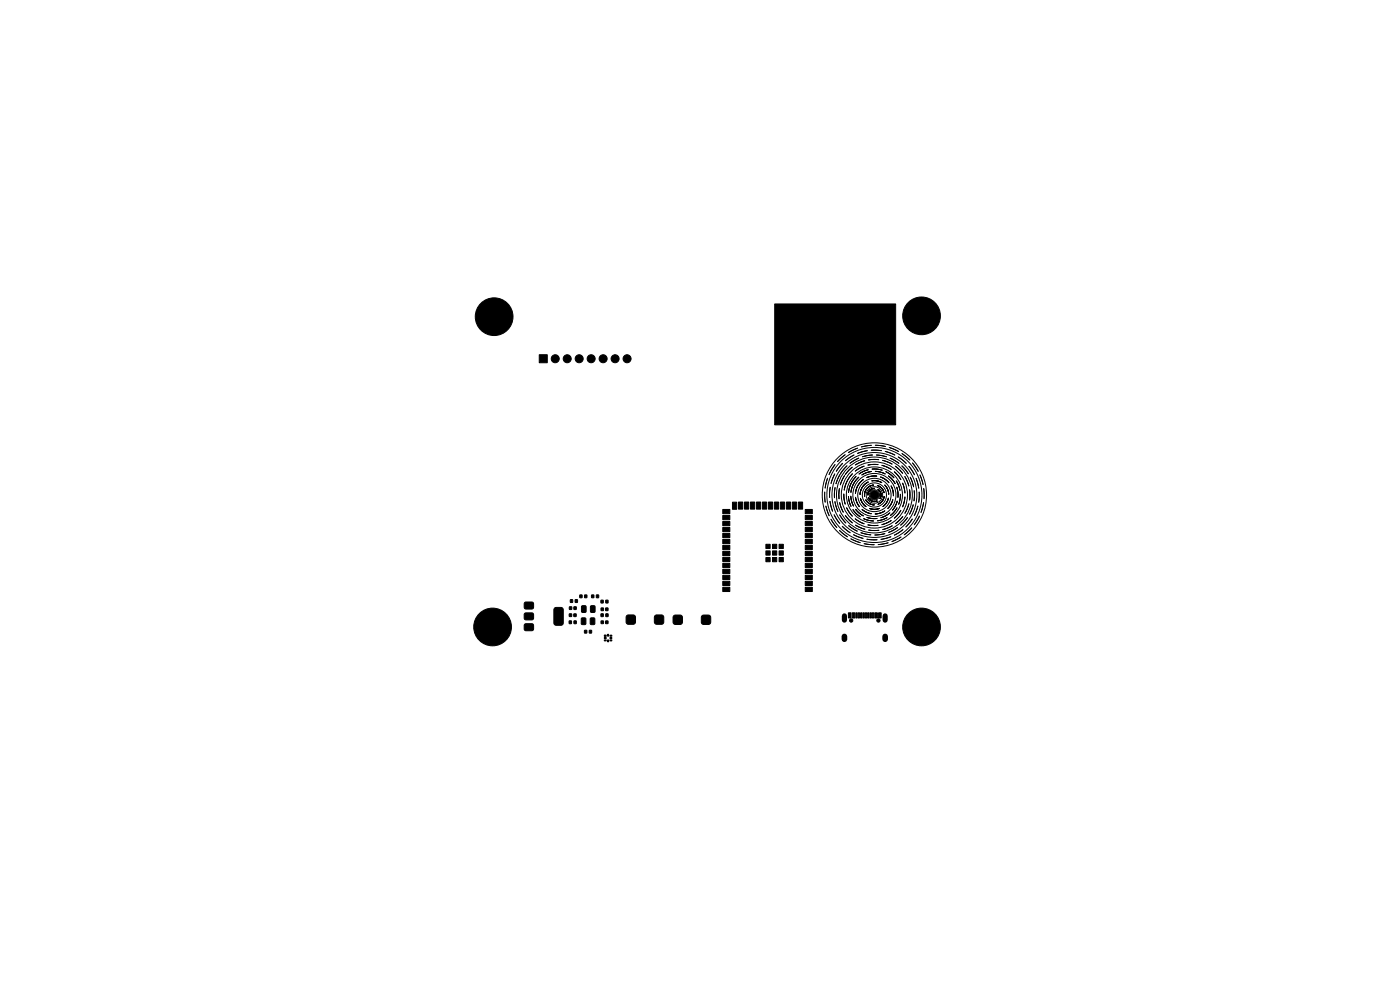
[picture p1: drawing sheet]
<svg xmlns="http://www.w3.org/2000/svg" width="297mm" height="210mm" viewBox="0 0 297 210" stroke-linecap="round" stroke-linejoin="round" font-family="sans-serif">
<g fill="#000" stroke="#000" stroke-width=".21">
<path d="M114.4 75.3h1.7v1.7h-1.7zM164.3 64.5h25.7v25.6h-25.7zM153.3 108.1h1.5v.9h-1.5zM153.3 109.3h1.5v.9h-1.5zM153.3 110.6h1.5v.9h-1.5zM153.3 111.9h1.5v.9h-1.5zM153.3 113.2h1.5v.9h-1.5zM153.3 114.4h1.5v.9h-1.5zM153.3 115.7h1.5v.9h-1.5zM153.3 117h1.5v.9h-1.5zM153.3 118.2h1.5v.9h-1.5zM155.4 106.5h.9v1.5h-.9z"/>
<path d="M156.7 106.5h.9v1.5h-.9zM157.9 106.5h.9v1.5h-.9zM159.2 106.5h.9v1.5h-.9zM160.5 106.5h.9v1.5h-.9zM161.7 106.5h.9v1.5h-.9zM162.5 118.3h.9v.9h-.9zM162.5 116.9h.9v.9h-.9zM162.5 115.5h.9v.9h-.9zM163 106.5h.9v1.5h-.9zM163.9 118.3h.9v.9h-.9zM163.9 116.9h.9v.9h-.9zM163.9 115.5h.9v.9h-.9z"/>
<path d="M164.3 106.5h.9v1.5h-.9zM165.3 118.3h.9v.9h-.9zM165.3 116.9h.9v.9h-.9zM165.3 115.5h.9v.9h-.9zM165.5 106.5h.9v1.5h-.9zM166.8 106.5h.9v1.5h-.9zM168.1 106.5h.9v1.5h-.9zM169.4 106.5h.9v1.5h-.9zM170.8 119.5h1.5v.9h-1.5zM170.8 118.2h1.5v.9h-1.5zM170.8 117h1.5v.9h-1.5zM170.8 115.7h1.5v.9h-1.5z"/>
<path d="M170.8 114.4h1.5v.9h-1.5zM170.8 113.2h1.5v.9h-1.5zM170.8 111.9h1.5v.9h-1.5zM170.8 110.6h1.5v.9h-1.5zM170.8 109.3h1.5v.9h-1.5zM170.8 108.1h1.5v.9h-1.5zM111.4 127.8h1.6l.2 .3-.1 .9-.3 .2-1.4-.1-.2-.3v-.8zM111.4 130.1h1.6l.2 .3-.1 .9-.3 .2-1.4-.1-.2-.3v-.8zM111.4 132.4h1.6l.2 .3-.1 .9-.3 .2-1.4-.1-.2-.3v-.8zM117.6 129l.3-.1h1.1l.4 .2 .1 3.1-.3 .4h-1.3l-.3-.2-.1-3zM120.8 131.7h.4v.6h-.4zM120.8 130.2h.5v.6h-.5z"/>
<path d="M120.8 128.7h.5v.6h-.5zM121 127.2h.5v.6h-.5zM121.7 130.2h.5v.6h-.5zM121.8 128.7h.4v.6h-.4zM121.8 131.7h.4v.6h-.4zM122 127.2h.5v.6h-.5zM123 126.2h.5v.6h-.5zM123.4 131.1h.6l.3 .1v1.1l-.2 .2h-.6l-.2-.1zM123.4 128.5h.7l.2 .1v1.1l-.1 .2h-.6l-.2-.1zM124 133.7h.5v.6h-.5zM124 126.2h.5v.6h-.5zM125 133.7h.5v.6h-.5z"/>
<path d="M125.3 131.1h.6l.3 .1v1.1l-.2 .2h-.5l-.3-.1zM125.3 128.5h.7l.2 .1v1.1l-.1 .2h-.6l-.2-.1zM125.5 126.2h.5v.6h-.5zM126.5 126.2h.5v.6h-.5zM127.5 127.3h.5v.6h-.5zM127.5 131.7h.5v.6h-.5zM127.5 129h.5v.5h-.5zM127.5 130.2h.5v.6h-.5zM128.2 134.7h.4v.3h-.4zM128.2 135.2h.4v.3h-.4zM128.2 135.7h.4v.3h-.4zM128.5 131.7h.5v.6h-.5z"/>
<path d="M128.5 129h.5v.5h-.5zM128.5 127.3h.5v.6h-.5zM128.5 130.2h.5v.6h-.5zM128.9 135.8h.2v.4h-.2zM128.9 134.6h.2v.4h-.2zM129.4 135.7h.4v.3h-.4zM129.4 135.2h.4v.3h-.4zM129.4 134.7h.4v.3h-.4zM133 130.6l.3-.2 1.1 .1 .3 .1 .1 .3v1.1l-.1 .3-.4 .1h-1.1l-.2-.1-.2-.4v-1.1zM139 130.6l.3-.2 1.1 .1 .3 .1 .1 .3v1.1l-.1 .3-.4 .1h-1.1l-.2-.1-.2-.4v-1.1zM142.9 130.6l.4-.1h1.1l.2 .1 .2 .4v1.1l-.2 .2-.3 .2h-1.1l-.3-.2-.1-.3v-1.1zM148.9 130.6l.4-.1h1.1l.2 .1 .2 .4v1.1l-.2 .2-.3 .2h-1.1l-.3-.2-.1-.3v-1.1z"/>
<path d="M153.3 119.5h1.5v.9h-1.5zM153.3 120.8h1.5v.9h-1.5zM153.3 122h1.5v.9h-1.5zM153.3 123.3h1.5v.9h-1.5zM153.3 124.6h1.5v.9h-1.5zM170.8 124.6h1.5v.9h-1.5zM170.8 123.3h1.5v.9h-1.5zM170.8 122h1.5v.9h-1.5zM170.8 120.8h1.5v.9h-1.5zM180 130h.5v1.1h-.5zM180.8 130h.5v1.1h-.5zM181.6 130h.3v1.1h-.3z"/>
<path d="M182.1 130h.3v1.1h-.3zM182.6 130h.3v1.1h-.3zM183.1 130h.3v1.1h-.3zM183.6 130h.3v1.1h-.3zM184.1 130h.3v1.1h-.3zM184.6 130h.3v1.1h-.3zM185.1 130h.3v1.1h-.3zM185.6 130h.5v1.1h-.5zM186.4 130h.5v1.1h-.5z"/>
<circle cx="104.8" cy="67.2" r="4"/>
<circle cx="117.8" cy="76.1" r=".85"/>
<circle cx="120.3" cy="76.1" r=".85"/>
<circle cx="122.9" cy="76.1" r=".85"/>
<circle cx="125.4" cy="76.1" r=".85"/>
<circle cx="128" cy="76.1" r=".85"/>
<circle cx="130.5" cy="76.1" r=".85"/>
<circle cx="133" cy="76.1" r=".85"/>
<circle cx="195.5" cy="67" r="4"/>
<circle cx="185.5" cy="105" r=".91"/>
<circle cx="104.5" cy="133" r="4"/>
<circle cx="180.6" cy="131.6" r=".35"/>
<circle cx="186.3" cy="131.6" r=".35"/>
<circle cx="195.5" cy="133" r="4"/>
</g>
<g fill="none" stroke="#000" stroke-width=".21">
<path d="M177.2 98.5l-1.3 2.2M178.8 98.3l-1.4 1.7M179.3 96.5l-1.6 1.4M179.7 98.8l-1.4 1.7M180.8 99.1l-1.5 1.6M180.8 99.1h.1M181.2 96.5l-1.9 1.2M181.8 99.7l-.4 .3M181.8 99.6v.1M182 95.1l-2 .9M182.2 97.2l-1.9 1.1M182.3 99.3l-.5 .3"/>
<path d="M182.4 99.3h-.1M183.2 100l-1 .6M183.3 100h-.1M183.3 98.9l-.9 .4M183.4 97.7l-2 .9M183.5 99.9l-.2 .1M183.5 99.8v.1M183.8 99.8h-.3M183.8 99.7v.1M184 95.6l-2.1 .6M184.2 99.6l-.4 .1M184.2 99.6h.1"/>
<path d="M184.8 95.5l2.2 .1M184.9 94.5l-2.2 .3M185.1 96.5l-2.2 .4M185.2 99.5h-.2M185.3 99.5h-.1M185.3 99.5h.5M185.7 100h.1M185.7 94.4l2.2 .3M185.8 99.5h.1M185.8 100h.1M185.8 99.5h.4M185.8 100h.2"/>
<path d="M185.9 96.5l2.2 .4M186.2 99.5h.1M186.3 99.5l.4 .1M186.3 98.6l-2.2 .1M186.4 97.5l-2.2 .1M186.7 99.6h.1M186.7 99.6l.4 .1M187.1 98.7l2 .9M187.1 99.7h.1M187.2 97.7l2 .7M187.8 95.8l2 .7M188.6 94.9l2 .9"/>
<path d="M188.8 97.2l1.9 1.1M189.2 98.4v.1M189.9 98.9l1.6 1.5M190.5 96.9l1.8 1.4M191.3 98.8l1.4 1.7M191.3 96.2l1.7 1.4M192.8 98.9l1.2 1.8M193.6 98.2l1.2 1.8M175 104.4l.1 2.2M175.2 107.3l.7 2.1M175.6 101.4l-.6 2.2M176.1 106.3l.5 2.2"/>
<path d="M176.1 103.4l-.1 2.1M176.1 103.4h.1M176.3 110.1l1.2 1.8M177 109.2l1.1 1.8M177.1 100.5l-.8 2.1M177.1 106.4l.7 2.1M177.2 103.4l-.2 2.2M178.1 103.6l-.1 2.2M178.1 112.5l1.7 1.4M178.1 109.2l1.4 1.8M178.1 106.6l.8 2.1M178.2 100.6l-.9 2"/>
<path d="M178.7 111.6v.1M178.7 111.7l1.7 1.3M179 104.8l.3 2.2M179.2 100.9l-.9 2M179.3 109.3l1.5 1.6M179.6 102.3l-.5 1.7M179.6 107.7l1.1 1.6M179.6 102.3h.1M179.9 101.7l-.3 .6M179.9 101.7h.1M180 105.3v.3M180 104.5h.1"/>
<path d="M180 104.4v.1M180 105.6v.1M180 105.7l.1 .3M180 111.5l1.9 1.2M180.1 106v.1M180.1 106.1l.3 1M180.2 103.6l-.2 .8M180.2 103.6h.1M180.2 101.3l-.3 .4M180.2 101.2v.1M180.3 103.2l-.1 .4M180.3 103.2h.1"/>
<path d="M180.4 103l-.1 .2M180.4 102.9v.1M180.4 107.1v.1M180.4 102.9h.1M180.4 107.2l.1 .2M180.4 102.8v.1M180.5 114.3l2 .8M180.5 105.3h.1M180.5 105.3v.1M180.5 105.4h.1M180.5 105.4v.2M180.5 105.6h.1"/>
<path d="M180.5 107.4h.1M180.5 105.6l.1 .5M180.5 104.3v.2M180.5 102.6l-.1 .2M180.5 104.2v.1M180.6 102.5l-.1 .1M180.6 104l-.1 .2M180.6 104h.1M180.6 106.1h.1M180.6 106.1v.2M180.6 103.8v.2M180.6 103.8h.1"/>
<path d="M180.6 106.3h.1M180.7 106.3v.2M180.7 109.3v.1M180.7 103.6l-.1 .2M180.7 103.6h.1M180.7 106.5h.1M180.7 109.4l.1 .1M180.7 106.5l.1 .3M180.7 103.4v.2M180.8 103.4h-.1M180.8 103.2v.2M180.8 103.2h.1"/>
<path d="M180.8 100.5l-.6 .7M180.8 106.8l.1 .1M180.9 106.9v.1M180.9 107h.1M180.9 107l.2 .3M180.9 108.1l.1 .1M181 108.2h.1M181 102.8l-.2 .4M181 102.8h.1M181 108.2l.1 .1M181.1 107.3v.1M181.1 113.4l2 .8"/>
<path d="M181.1 108.3v.1M181.1 108.4l.2 .2M181.2 102.5l-.2 .3M181.2 102.5h.1M181.2 102.4v.1M181.2 102.3v.1M181.3 108.6h.1M181.3 108.6l.1 .1M181.4 102.2l-.2 .1M181.4 102.1v.1M181.4 108.7h.1M181.4 110l1.9 1.1"/>
<path d="M181.4 108.7l.2 .2M181.5 104.6v.1M181.5 104.6h.1M181.5 104.5v.1M181.5 111.4l2 .9M181.5 105.5h.1M181.5 104.5h.1M181.5 105.5v.1M181.5 108h.1M181.5 104.4v.1M181.5 105.6h.1M181.5 108v.1"/>
<path d="M181.5 104.4h.1M181.5 105.6v.1M181.5 101.9l-.1 .2M181.5 104.3v.1M181.5 105.7h.1M181.5 104.3h.1M181.5 105.7v.1M181.5 108.1h.1M181.5 104.2v.1M181.5 105.8h.1M181.5 101.9h.1M181.5 104.2h.1"/>
<path d="M181.6 105.8v.1M181.6 105.9v.1M181.6 108.1l.2 .3M181.6 108.9h.1M181.6 106h.1M181.6 104l-.1 .2M181.6 106v.1M181.6 101.1l-1 1.4M181.6 104h.1M181.6 106.1h.1M181.6 108.9l.1 .1M181.6 101.1h.1"/>
<path d="M181.6 106.1v.1M181.6 103.9v.1M181.6 106.2h.1M181.6 103.8v.1M181.7 106.2v.1M181.7 106.3h.1M181.7 109h.1M181.7 101.7l-.2 .2M181.7 106.3v.1M181.7 103.7l-.1 .1M181.7 106.4l.1 .1M181.7 103.6v.1"/>
<path d="M181.7 109l.1 .1M181.7 101.7h.1M181.8 106.5h.1M181.8 103.5l-.1 .1M181.8 106.5v.1M181.8 101.6l-.1 .1M181.8 103.5h.1M181.8 109.1h.1M181.8 103.4v.1M181.8 106.6h.1M181.8 108.4h.1M181.8 103.4h.1"/>
<path d="M181.8 106.6l.1 .1M181.8 109.1l.7 .5M181.9 108.4v.1M181.9 103.3l-.1 .1M181.9 106.7v.1M181.9 103.2v.1M181.9 106.8h.1M181.9 108.5l.1 .1M181.9 103.2h.1M181.9 106.8v.1M181.9 103.1v.1M181.9 106.9h.1"/>
<path d="M182 106.9l.1 .2M182 108.6h.1M182 103l-.1 .1M182 108.6l.4 .3M182 102.9v.1M182 101.4l-.2 .2M182.1 102.9h-.1M182.1 107.1h.1M182.1 102.9h.1M182.1 101.3l-.1 .1M182.1 107.1v.1M182.1 107.2h.1"/>
<path d="M182.1 101.3h.1M182.1 107.2l.2 .2M182.2 102.8l-.1 .1M182.2 102.7v.1M182.2 101.2l-.1 .1M182.2 101.2h.1M182.2 102.6v.1M182.3 102.6h-.1M182.3 102.6h.1M182.3 107.4v.1M182.3 107.5h.1M182.3 102.5v.1"/>
<path d="M182.3 102.5h.1M182.4 108.9h.1M182.4 108.9l.2 .2M182.5 104.9h.1M182.5 104.8v.1M182.5 104.8h.1M182.5 104.7v.1M182.5 104.7h.1M182.5 104.6v.1M182.5 104.6h.1M182.5 104.5v.1M182.5 104.5h.1"/>
<path d="M182.5 102.3l-.2 .2M182.5 104.4v.1M182.5 104.4h.1M182.5 102.3h.1M182.5 104.3v.1M182.5 104.3h.1M182.5 105.7h.1M182.5 105.7l.1 .1M182.6 105.8h.1M182.6 104.2l-.1 .1M182.6 104.2h.1M182.6 105.8v.1"/>
<path d="M182.6 102.2l-.1 .1M182.6 104.1v.1M182.6 109.1h.1M182.6 104.1h.1M182.6 105.9h.1M182.6 102.2h.1M182.6 105.9v.1M182.6 106h.1M182.6 104v.1M182.6 109.1l.3 .2M182.6 106v.1M182.6 104h.1"/>
<path d="M182.6 113l2.2 .5M182.6 106.1h.1M182.6 103.9v.1M182.7 103.9h-.1M182.7 103.9h.1M182.7 102.1l-.1 .1M182.7 106.1h.1M182.7 106.1v.1M182.7 106.2h.1M182.7 102.1h.1M182.7 103.8v.1M182.7 103.8h.1"/>
<path d="M182.7 106.2l.1 .1M182.7 103.7v.1M182.7 103.7h.1M182.8 106.3h.1M182.8 103.7h-.1M182.8 106.3v.1M182.8 103.7h.1M182.8 102l-.1 .1M182.8 103.6v.1M182.8 106.4h.1M182.8 102h.1M182.8 103.6h.1"/>
<path d="M182.8 106.4v.1M182.8 106.5h.1M182.8 103.5v.1M182.8 103.5h.1M182.9 103.5h-.1M182.9 106.5v.1M182.9 103.5h.1M182.9 106.6h.1M182.9 103.4v.1M182.9 108.1h.1M182.9 103.4h.1M182.9 109.3h.1"/>
<path d="M182.9 106.6l.1 .1M182.9 109.3l.3 .1M183 108.1h.1M183 103.3l-.1 .1M183 103.3h.1M183 108.1l.1 .2M183 106.7h.1M183 106.7v.1M183 106.8h.1M183 101.8l-.2 .2M183 103.2v.1M183 101.8h.1"/>
<path d="M183 103.2h.1M183.1 106.8h.1M183.1 103.2h-.1M183.1 101.8h-.1M183.1 106.8v.1M183.1 103.2h.1M183.1 106.9h.1M183.1 101.8h.1M183.1 108.3h.1M183.1 101.7v.1M183.1 103.1h.1M183.2 101.7h-.1"/>
<path d="M183.2 106.9v.1M183.2 103.1h-.1M183.2 100.6l-.4 .2M183.2 101.7h.1M183.2 107h.1M183.2 108.3h.1M183.2 103v.1M183.2 100.5v.1M183.2 103h.1M183.2 110l.4 .2M183.2 108.3l.1 .1M183.2 107l.1 .1"/>
<path d="M183.3 102.9l-.1 .1M183.3 108.4h.1M183.3 107.1h.1M183.3 102.9h.1M183.3 115.3l2.2 .3M183.3 107.1l.1 .1M183.4 108.4v.1M183.4 107.2h.1M183.4 102.8l-.1 .1M183.4 102.8h.1M183.4 105h.1M183.4 104.9v.1"/>
<path d="M183.4 105.1h.1M183.4 104.9h.1M183.4 105.1v.1M183.4 105.2h.1M183.4 104.8h.1M183.4 105.2v.1M183.4 104.7v.1M183.4 105.3h.1M183.4 104.7h.1M183.4 104.6v.1M183.4 107.2v.1M183.4 104.6h.1"/>
<path d="M183.4 108.5h.1M183.4 104.5v.1M183.4 107.3h.1M183.4 102.7v.1M183.5 104.5h-.1M183.5 104.5h.1M183.5 102.7h-.1M183.5 108.5h.1M183.5 104.4v.1M183.5 104.4h.1M183.5 100.4l-.3 .1M183.5 107.3h.1"/>
<path d="M183.5 104.3v.1M183.5 102.7h.1M183.5 104.3h.1M183.5 100.4h.1M183.5 104.2v.1M183.5 104.2h.1M183.5 107.3l.1 .1M183.6 108.5v.1M183.6 104.2h.1M183.6 107.4h.1M183.6 104.1h.1M183.6 102.6l-.1 .1"/>
<path d="M183.6 108.6h.1M183.6 102.6h.1M183.6 108.6l.2 .1M183.6 107.4l.1 .1M183.6 110.2h.1M183.6 104h.1M183.6 100.3l-.1 .1M183.7 102.6h-.1M183.7 104h.1M183.7 106h.1M183.7 102.6h.1M183.7 106v.1"/>
<path d="M183.7 100.3h-.1M183.7 106.1h.1M183.7 110.2l.3 .1M183.7 103.9h.1M183.7 107.5h.1M183.7 102.5v.1M183.7 102.5h.1M183.7 106.1v.1M183.7 103.8v.1M183.8 103.8h-.1M183.8 103.8h.1M183.8 106.2h.1"/>
<path d="M183.8 106.2v.1M183.8 102.5h-.1M183.8 108.7h.1M183.8 103.7v.1M183.8 102.5h.1M183.8 106.3h.1M183.9 103.7h-.1M183.9 103.7h.1M183.9 102.4l-.1 .1M183.9 106.3v.1M183.9 101.3h.1M183.9 102.4h.1"/>
<path d="M183.9 103.6v.1M183.9 106.4h.1M183.9 114.4l2.2 .1M183.9 109.8h.1M183.9 103.6h.1M183.9 108.7h.1M184 103.6h-.1M184 109.8h.1M184 110.3h.1M184 102.4h-.1M184 103.6h.1M184 106.4v.1"/>
<path d="M184 108.7h.1M184 103.5v.1M184 106.5h.1M184 102.4h.1M184 103.5h.1M184 109.8h.2M184 110.3l.4 .1M184 108.7l.1 .1M184 100.2l-.3 .1M184 101.2l-.1 .1M184 102.3v.1M184.1 102.3h-.1"/>
<path d="M184.1 100.2h-.1M184.1 101.2h-.1M184.1 103.5h-.1M184.1 108.8h.1M184.1 103.5h.1M184.1 102.3h.1M184.1 103.4v.1M184.1 106.6h.1M184.1 105h.1M184.1 104.9h.1M184.1 111.3l2.2 .1M184.1 103.4h.1"/>
<path d="M184.1 104.8h.1M184.1 101.2h.1M184.1 104.7h.1M184.1 104.6v.1M184.2 101.2h-.1M184.2 104.6h.1M184.2 103.4h-.1M184.2 106.6h.1M184.2 109.8h.1M184.2 103.4h.1M184.2 108.8h.1M184.2 102.3h-.1"/>
<path d="M184.2 104.5v.1M184.2 102.2v.1M184.2 104.5h.1M184.2 106.7h.1M184.2 109.8l.2 .1M184.2 104.4v.1M184.2 104.4h.1M184.2 100.1l-.1 .1M184.2 103.3h.1M184.2 105.6h.1M184.3 106.7h.1M184.3 105.7h.1"/>
<path d="M184.3 104.3v.1M184.3 100.1h-.1M184.3 104.3h.1M184.3 108.8v.1M184.3 112.4v.1M184.3 103.3h.1M184.3 101.2h-.1M184.3 106.7v.1M184.3 112.5h2.2M184.3 105.8h.1M184.3 101.1v.1M184.3 104.2h.1"/>
<path d="M184.3 103.2v.1M184.3 108.9h.1M184.4 103.2h-.1M184.4 106.8h.1M184.4 104.2h.1M184.4 105.8h.1M184.4 108.9h.1M184.4 103.2h.1M184.4 110.4h.1M184.4 109.9h.1M184.4 104.1v.1M184.4 101.1h-.1"/>
<path d="M184.4 105.9h.1M184.4 104.1h.1M184.4 101.1h.1M184.4 109.9h.2M184.4 110.4l.4 .1M184.4 100.1h-.1M184.4 107.9h.1M184.5 105.9h.1M184.5 104.1h-.1M184.5 103.2h-.1M184.5 106.8h.1M184.5 107.9h.1"/>
<path d="M184.5 106h.1M184.5 108.9h.1M184.5 103.2h.1M184.5 100.1h-.1M184.5 101.1h-.1M184.5 104h.1M184.5 103.1v.1M184.5 106.9h.1M184.5 101.1h.1M184.6 106h.1M184.6 104h-.1M184.6 103.1h-.1"/>
<path d="M184.6 106.9h.1M184.6 103.1h.1M184.6 108.9h.1M184.6 106.1h.1M184.6 101.1h-.1M184.6 109.9h.1M184.6 103.9h.1M184.6 107.9h.1M184.6 101.1h.1M184.6 109.9l.5 .1M184.7 103.1h-.1M184.7 103.9h-.1"/>
<path d="M184.7 101.1h-.1M184.7 107.9h.1M184.7 103.1h.1M184.7 106.9h.1M184.7 103.9h.1M184.7 108.9v.1M184.7 106.1h.1M184.7 106.1v.1M184.7 101v.1M184.7 103.8v.1M184.7 109h.1M184.7 107.9v.1"/>
<path d="M184.7 103.8h.1M184.7 103v.1M184.7 107h.1M184.7 106.2h.1M184.7 108h.1M184.8 103.8h-.1M184.8 103h-.1M184.8 101h-.1M184.8 106.2h.1M184.8 108h.1M184.8 103.8h.1M184.8 103h.1"/>
<path d="M184.8 107h.1M184.8 101h.1M184.8 110.5h.1M184.8 109h.1M184.9 106.2h.1M184.9 103.8h-.1M184.9 110.5h.4M184.9 103h-.1M184.9 103.8h.1M184.9 100l-.4 .1M184.9 101h-.1M184.9 108h.1"/>
<path d="M184.9 106.3h.1M184.9 103.7v.1M184.9 100h.1M184.9 103h.1M184.9 107h.1M184.9 101h.1M184.9 103.7h.1M185 108h.1M185 107h.1M185 106.3h.1M185 103.7h-.1M185 103h.1"/>
<path d="M185 103.7h.1M185 101h-.1M185 102h.1M185 101h.1M185 107v.1M185 102.9v.1M185 107.1h.1M185.1 106.3h.1M185.1 108h.1M185.1 102h-.1M185.1 110h.1M185.1 102.9h.1"/>
<path d="M185.1 103.7h.1M185.1 101h-.1M185.1 102h.1M185.1 107.1h.1M185.1 101h.1M185.1 110h.2M185.1 103.6v.1M185.2 106.4h.1M185.2 108h.1M185.2 102h-.1M185.2 107.1h.1M185.2 102.9h.1"/>
<path d="M185.2 103.6h.1M185.2 101h-.1M185.2 102h.1M185.2 101h.1M185.3 102.9h-.1M185.3 107.1h.1M185.3 108h.1M185.3 102h-.1M185.3 106.4h.1M185.3 101h-.1M185.3 102.9h.1M185.3 103.6h.1"/>
<path d="M185.3 102h.1M185.3 101h.1M185.3 110h.1M185.4 103.6h-.1M185.4 106.4h.1M185.4 107.1h.1M185.4 108h.1M185.4 102h-.1M185.4 110h.2M185.4 103.6h.1M185.4 101h-.1M185.4 102h.1"/>
<path d="M185.4 101h.1M185.5 103.6h-.1M185.5 108h.1M185.5 102h-.1M185.5 107.1h.1M185.5 103.6h.1M185.5 106.4h.1M185.5 102h.1M185.5 101h-.1M185.5 101h.1M185.6 108h-.1M185.6 102h.1"/>
<path d="M185.6 108h.1M185.6 106.4h.1M185.6 110h.1M185.6 101h.1M185.7 106.4h-.1M185.7 108h-.1M185.7 102h.1M185.7 109h.1M185.7 108h.1M185.7 106.4h.1M185.7 101h.1M185.8 106.4h-.1"/>
<path d="M185.8 106.4h.1M185.8 108h-.1M185.8 102h.1M185.8 109h-.1M185.8 108h.1M185.8 109h.1M185.8 110h-.2M185.8 101h.1M185.9 108h-.1M185.9 102h.1M185.9 101h.1M185.9 110h-.1"/>
<path d="M185.9 106.4h-.1M185.9 106.3v.1M185.9 108h.1M185.9 109h-.1M185.9 106.3h.1M185.9 109h.1M186 108h-.1M186 102h.1M186 101h.1M186 106.3h.1M186 108h.1M186 109h-.1"/>
<path d="M186 109h.1M186 100h.1M186.1 108h-.1M186.1 102h.1M186.1 106.3h.1M186.1 100h.1M186.1 110h-.2M186.1 108h.1M186.1 109h-.1M186.1 103h.1M186.1 109h.1M186.2 108h-.1"/>
<path d="M186.2 102h.1M186.2 110.5h-.1M186.2 103h.1M186.2 108h.1M186.2 109h-.1M186.2 109h.1M186.2 102l.1 .1M186.2 100h.1M186.3 103.8h.1M186.3 107.9l-.1 .1M186.3 102.1h.1M186.3 103v.1"/>
<path d="M186.3 107h.1M186.3 100l.2 .1M186.3 103.8v.1M186.3 103.1h.1M186.3 107.9h.1M186.3 109h-.1M186.3 103.9h.1M186.3 106.9v.1M186.3 106.9h.1M186.3 108.9v.1M186.4 103.1h.1M186.4 107.9h-.1"/>
<path d="M186.4 102.1h.1M186.4 103.9h.1M186.4 106.9h.1M186.4 107.9h.1M186.4 108.9h-.1M186.4 108.9h.1M186.4 104h.1M186.5 106.9h-.1M186.5 104h.1M186.5 107.9h-.1M186.5 103.1h.1M186.5 103.1v.1"/>
<path d="M186.5 106.9h.1M186.5 107.9h.1M186.5 110.4l-.3 .1M186.5 100.1h.1M186.5 108.9h-.1M186.5 103.2h.1M186.5 102.1h.1M186.5 106.8v.1M186.5 108.9h.1M186.5 106.8h.1M186.5 100.1h.2M186.5 110.4h.1"/>
<path d="M186.6 104.1h.1M186.6 103.2h.1M186.6 106.8h-.1M186.6 108.9h-.1M186.6 102.1v.1M186.6 107.8l-.1 .1M186.6 102.2h.1M186.6 104.1v.1M186.6 106.8h.1M186.6 108.9h.1M186.6 104.2h.1M186.7 104.2h.1"/>
<path d="M186.7 103.2v.1M186.7 106.8h-.1M186.7 102.2h.1M186.7 104.2v.1M186.7 106.7v.1M186.7 105.7h.1M186.7 106.7h.1M186.7 103.3h.1M186.7 104.3h.1M186.7 100.1h.1M186.7 104.3v.1M186.7 105.6h.1"/>
<path d="M186.8 103.3h.1M186.8 106.7h-.1M186.8 105.6h-.1M186.8 100.1l.1 .1M186.8 104.4h.1M186.8 105.6h.1M186.8 102.2h.1M186.8 106.7h.1M186.8 108.8l-.2 .1M186.8 104.4v.1M186.8 101.2h.1M186.8 104.5h.1"/>
<path d="M186.8 103.3v.1M186.8 105.5h.1M186.8 108.8h.1M186.8 103.4h.1M186.8 106.6v.1M186.8 102.3h.1M186.8 104.5v.1M186.8 104.6h.1M186.8 105.4h.1M186.8 106.6h.1M186.9 105.4h.1M186.9 103.4h.1"/>
<path d="M186.9 101.2l.1 .1M186.9 105.3v.1M186.9 104.7h.1M186.9 102.3h.1M186.9 105.3h.1M186.9 106.6h.1M186.9 108.8h-.1M186.9 109.8h.1M186.9 105.2v.1M186.9 110.3l-.4 .1M186.9 104.8h.1M186.9 105.2h.1"/>
<path d="M186.9 105.1v.1M186.9 104.9h.1M186.9 105.1h.1M186.9 105v.1M186.9 105h.1M186.9 108.8h.1M186.9 103.4v.1M186.9 106.5v.1M186.9 110.3h.1M186.9 100.2h.1M186.9 103.5h.1M187 106.5h-.1"/>
<path d="M187 102.3h.1M187 103.5h.1M187 100.2h.1M187 108.8h-.1M187 106.5h.1M187 102.3v.1M187 101.3h.1M187 103.5v.1M187 106.4v.1M187 102.4h.1M187 108.7v.1M187 103.6h.1"/>
<path d="M187 109.8h-.1M187.1 106.4h-.1M187.1 103.6h.1M187.1 108.7h-.1M187.1 106.4h.1M187.1 109.8h-.1M187.1 101.3h.1M187.1 100.2v.1M187.1 103.7h.1M187.1 101.3l.2 .1M187.1 100.3h.2M187.1 106.3h.1"/>
<path d="M187.2 103.7h.1M187.2 103.7v.1M187.2 106.3h.1M187.2 106.2v.1M187.2 103.8h.1M187.2 106.2h.1M187.2 110.2l-.3 .1M187.2 109.7l-.1 .1M187.3 106.2h-.1M187.3 108.6l-.2 .1M187.3 103.9h.1M187.3 106.1v.1"/>
<path d="M187.3 106.1h.1M187.3 109.7h-.1M187.3 112.3h.1M187.3 110.2h-.1M187.3 108.6h.1M187.3 100.3h.1M187.3 101.4h.1M187.3 107.4v.1M187.3 103.9v.1M187.3 106v.1M187.3 104h.1M187.3 106h.1"/>
<path d="M187.3 107.4h.1M187.3 101.4l.2 .1M187.3 100.3l.2 .1M187.4 107.4h-.1M187.4 108.6h-.1M187.4 106h-.1M187.4 104h.1M187.4 105.9v.1M187.4 105.9h.1M187.4 108.6h.1M187.4 104.1h.1M187.4 107.4h.1"/>
<path d="M187.4 109.6l-.1 .1M187.4 104.1v.1M187.4 105.8v.1M187.4 104.2h.1M187.4 105.8h.1M187.4 107.3v.1M187.5 104.2v.1M187.5 105.8h-.1M187.5 109.6h-.1M187.5 105.8h.1M187.5 100.4h.1M187.5 104.3h.1"/>
<path d="M187.5 105.7h.1M187.5 107.3h-.1M187.5 104.3v.1M187.5 107.3h.1M187.5 104.4h.1M187.5 100.4l.1 .1M187.5 105.6h.1M187.5 101.5h.1M187.5 104.4v.1M187.5 104.5h.1M187.5 105.5h.1M187.6 105.5h-.1"/>
<path d="M187.6 101.5v.1M187.6 107.2l-.1 .1M187.6 105.4h.1M187.6 110.1l-.3 .1M187.6 108.5l-.2 .1M187.6 109.6h-.1M187.6 105.3v.1M187.6 105.3h.1M187.6 108.4v.1M187.6 110.1h.1M187.6 109.5v.1M187.6 101.6h.1"/>
<path d="M187.6 107.2h.1M187.6 100.5h.1M187.6 108.4h.1M187.7 108.4h-.1M187.7 100.5h.1M187.7 107.1l-.1 .1M187.7 101.6h.1M187.7 107.1h.1M187.7 102.9h.1M187.7 108.4h.1M187.7 101.6l.1 .1M187.7 113.2l-2.1 .3"/>
<path d="M187.8 101.7h.1M187.8 103h.1M187.8 100.5h.1M187.8 107l-.1 .1M187.8 107h.1M187.8 110l-.2 .1M187.8 103l.1 .1M187.9 101.7h.1M187.9 106.9l-.1 .1M187.9 103.1h.1M187.9 106.9h.1M187.9 110h-.1"/>
<path d="M187.9 101.7l.1 .1M187.9 109.4l-.3 .1M187.9 103.1l.1 .1M187.9 100l.1 .1M187.9 109.4h.1M187.9 106.8v.1M188 103.2h.1M188 106.8h-.1M188 103.2v.1M188 101.8v.1M188 100.1h.1M188 103.3h.1"/>
<path d="M188 106.7v.1M188 101.9h.1M188 106.7h.1M188 100.1l.7 .4M188 109.9l-.1 .1M188.1 103.3v.1M188.1 106.6v.1M188.1 101.9h.1M188.1 103.4h.1M188.1 109.9h-.1M188.1 106.6h.1M188.1 103.4v.1"/>
<path d="M188.1 106.5v.1M188.1 103.5h.1M188.1 101.9l.1 .1M188.2 109.3l-.3 .1M188.2 106.5h-.1M188.2 103.5h.1M188.2 102h.1M188.2 106.5h.1M188.2 103.5v.1M188.2 102l.2 .2M188.2 109.2v.1M188.2 106.4v.1"/>
<path d="M188.2 106.4h.1M188.2 109.8l-.1 .1M188.2 103.6h.1M188.2 103.6v.1M188.2 106.3v.1M188.2 103.7h.1M188.3 103.7h.1M188.3 106.3h-.1M188.3 106.3h.1M188.3 106.2v.1M188.3 103.8h.1M188.3 106.2h.1"/>
<path d="M188.3 103.8v.1M188.3 106.1v.1M188.3 103.9h.1M188.3 106.1h.1M188.3 103.9l.1 .1M188.4 106.1h-.1M188.4 106v.1M188.4 109.1l-.2 .1M188.4 106h.1M188.4 104h.1M188.4 107.8l-.1 .1M188.4 102.2h.1"/>
<path d="M188.4 104v.1M188.4 105.9v.1M188.4 104.1h.1M188.4 107.8h.1M188.4 109.1h.1M188.4 105.9h.1M188.4 104.1v.1M188.4 105.8v.1M188.4 102.2l.1 .1M188.4 105.8h.1M188.4 104.2h.1M188.4 115.1l-2.1 .4"/>
<path d="M188.4 104.2l.1 .1M188.5 107.7l-.1 .1M188.5 102.3h.1M188.5 105.7l-.1 .1M188.5 104.3h.1M188.5 101h.1M188.5 105.7h.1M188.5 104.3v.1M188.5 107.7h.1M188.5 104.4h.1M188.5 104.4v.1M188.5 104.5h.1"/>
<path d="M188.5 101l.2 .1M188.5 104.5v.1M188.5 104.6h.1M188.5 104.6v.1M188.5 102.3v.1M188.5 104.7h.1M188.5 104.7v.1M188.5 104.8h.1M188.5 104.8v.1M188.5 107.6v.1M188.5 102.4h.1M188.6 102.4h.1"/>
<path d="M188.6 109l-.2 .1M188.6 108.9v.1M188.7 101.1h.1M188.7 101.1v.1M188.7 100.5l.1 .1M188.7 101.2h.1M188.8 100.6l.5 .4M188.8 101.2l.5 .6M188.8 108.8l-.2 .1M188.8 107.3l-.3 .3M188.8 107.3h.1M188.9 107.2l-.1 .1"/>
<path d="M188.9 110.5l-1.8 .8M188.9 110.5h.1M189 107l-.1 .2M189 107h.1M189 113.8l-2.1 .6M189 103.1h.1M189.1 103.1h.1M189.1 109.2l-.2 .2M189.1 106.9l-.1 .1M189.1 103.1v.1M189.1 106.9h.1M189.1 110.4l-.2 .1"/>
<path d="M189.1 109.2h.1M189.1 103.2h.1M189.1 103.2v.1M189.1 103.3h.1M189.2 106.7l-.1 .2M189.2 103.3v.1M189.2 106.6v.1M189.2 103.4v.1M189.2 106.6h.1M189.2 106.5v.1M189.2 106.5h.1M189.2 103.5h.1"/>
<path d="M189.3 106.5h-.1M189.3 103.5v.1M189.3 106.4v.1M189.3 103.6h.1M189.3 106.4h.1M189.3 103.6v.2M189.3 111.5l-2 .8M189.3 106.3v.1M189.3 101l.1 .1M189.3 106.3h.1M189.3 101.8h.1M189.3 106.2v.1"/>
<path d="M189.3 103.8h.1M189.3 106.2h.1M189.4 103.8v.1M189.4 101.1h.1M189.4 101.8l.1 .2M189.4 106.1l-.1 .1M189.4 103.9h.1M189.4 106.1h.1M189.4 103.9v.1M189.4 106v.1M189.4 104h.1M189.4 106h.1"/>
<path d="M189.4 104v.1M189.4 101.1l.1 .1M189.4 108.1l-.1 .1M189.4 104.1v.1M189.4 104.2l.1 .1M189.5 101.2h.1M189.5 104.3h.1M189.5 108.1h-.1M189.5 104.3v.1M189.5 104.4h.1M189.5 104.4v.1M189.5 104.5h.1"/>
<path d="M189.5 102h.1M189.5 104.5v.1M189.5 104.6h.1M189.5 104.6v.1M189.5 104.7h.1M189.5 104.7v.1M189.5 102l.1 .2M189.5 104.8h.1M189.5 101.2l.1 .1M189.5 104.8v.1M189.5 105.2h.1M189.5 105.1v.1"/>
<path d="M189.5 104.9h.1M189.5 105.1h.1M189.5 104.9v.1M189.5 105v.1M189.5 105h.1M189.6 101.3v.1M189.6 107.9l-.1 .2M189.6 107.9h.1M189.6 102.2h.1M189.7 102.2l.1 .2M189.7 100.1l1.2 1.2M189.7 107.7l-.1 .2"/>
<path d="M189.8 107.6l-.1 .1M189.8 113.5h-.1M189.8 109.9h-.1M189.8 107.6h.1M189.8 102.4v.1M189.8 107.5v.1M189.8 102.5l.1 .1M189.8 109.8v.1M190 107.3l-.2 .2M190 111.1h.1M190 107.2v.1M190 107.1v.1"/>
<path d="M190.1 107.1h-.1M190.1 106.9v.2M190.1 102l.4 .8M190.1 106.9h.1M190.2 106.8l-.1 .1M190.2 106.7v.1M190.2 103.3l.1 .2M190.2 106.6v.1M190.3 106.6h-.1M190.3 103.5h.1M190.3 109.4l-.5 .4M190.3 103.5v.2"/>
<path d="M190.3 107.7l-1.2 1.5M190.3 109.3v.1M190.3 103.7h.1M190.3 103.7l.1 .2M190.3 106.3v.3M190.4 103.9h.1M190.4 103.9v.2M190.4 104.1h.1M190.4 111.9l-1.9 1M190.4 104.1l.1 .5M190.5 105.5h.1M190.5 104.6h.1"/>
<path d="M190.5 104.6v.2M190.5 105.4v.1M190.5 105.3v.1M190.5 104.8v.1M190.5 105.1v.2M190.5 104.9v.2M190.5 105.1h.1M190.5 102.8h.1M190.6 102.8l.1 .2M190.7 103v.1M190.7 106.9l-.1 .1M190.7 103.1l.1 .2"/>
<path d="M190.8 106.7l-.1 .2M190.8 103.3v.1M190.8 106.6v.1M190.8 103.4l.1 .3M190.9 101.3v.1M190.9 106.3l-.1 .3M190.9 103.7v.1M190.9 106.3h.1M190.9 103.8v.2M190.9 101.4l.2 .4M190.9 105.9v.4M191 105.8l-.1 .1"/>
<path d="M191 105.4v.4M191 105.4h.1M191 104.8v.1M191 104.9v.5M191.1 108.2l-.8 1.1M191.2 113.9l-2 1M191.5 102.5l.5 2.1M191.5 109.5l-1.5 1.6M191.6 112.3l-1.8 1.2M191.9 101.1l.9 2M192 105.4l-.5 2.1M192.5 109.8l-1.4 1.6"/>
<path d="M192.8 106.9l-.8 2M193 103.9v2.2M193.1 101.2l.7 2.1M193.4 112l-1.6 1.5M193.5 110.1l-1.3 1.7M193.7 107l-.8 2.1M193.9 104.1v2.2M194.3 101.4l.6 2.2M194.7 107.3l-.8 2.1M195 104.4l-.1 2.2M195.1 109.5l-1.2 1.8M195.2 100.7l.6 2.1"/>
<path d="M195.9 106.6l-.5 2.1M196 103.6v2.2"/>
<circle cx="185.5" cy="105" r="10.1"/>
<circle cx="185.5" cy="105" r="6"/>
<circle cx="185.5" cy="105" r="9"/>
<circle cx="185.5" cy="105" r="8"/>
<circle cx="185.5" cy="105" r="11.1"/>
<circle cx="185.5" cy="105" r="4.6"/>
<circle cx="185.5" cy="105" r="2.56"/>
<circle cx="185.5" cy="105" r="7"/>
<circle cx="185.5" cy="105" r="1.75"/>
<circle cx="185.5" cy="105" r="3.5"/>
<circle cx="185.5" cy="105" r="1.1"/>
</g>
<path d="M179.1 130.6v.9M187.8 130.6v.9" fill="none" stroke="#000" stroke-width="1.1"/>
<path d="M179.1 135v.6M187.8 135v.6" fill="none" stroke="#000" stroke-width="1.2"/>
</svg>
